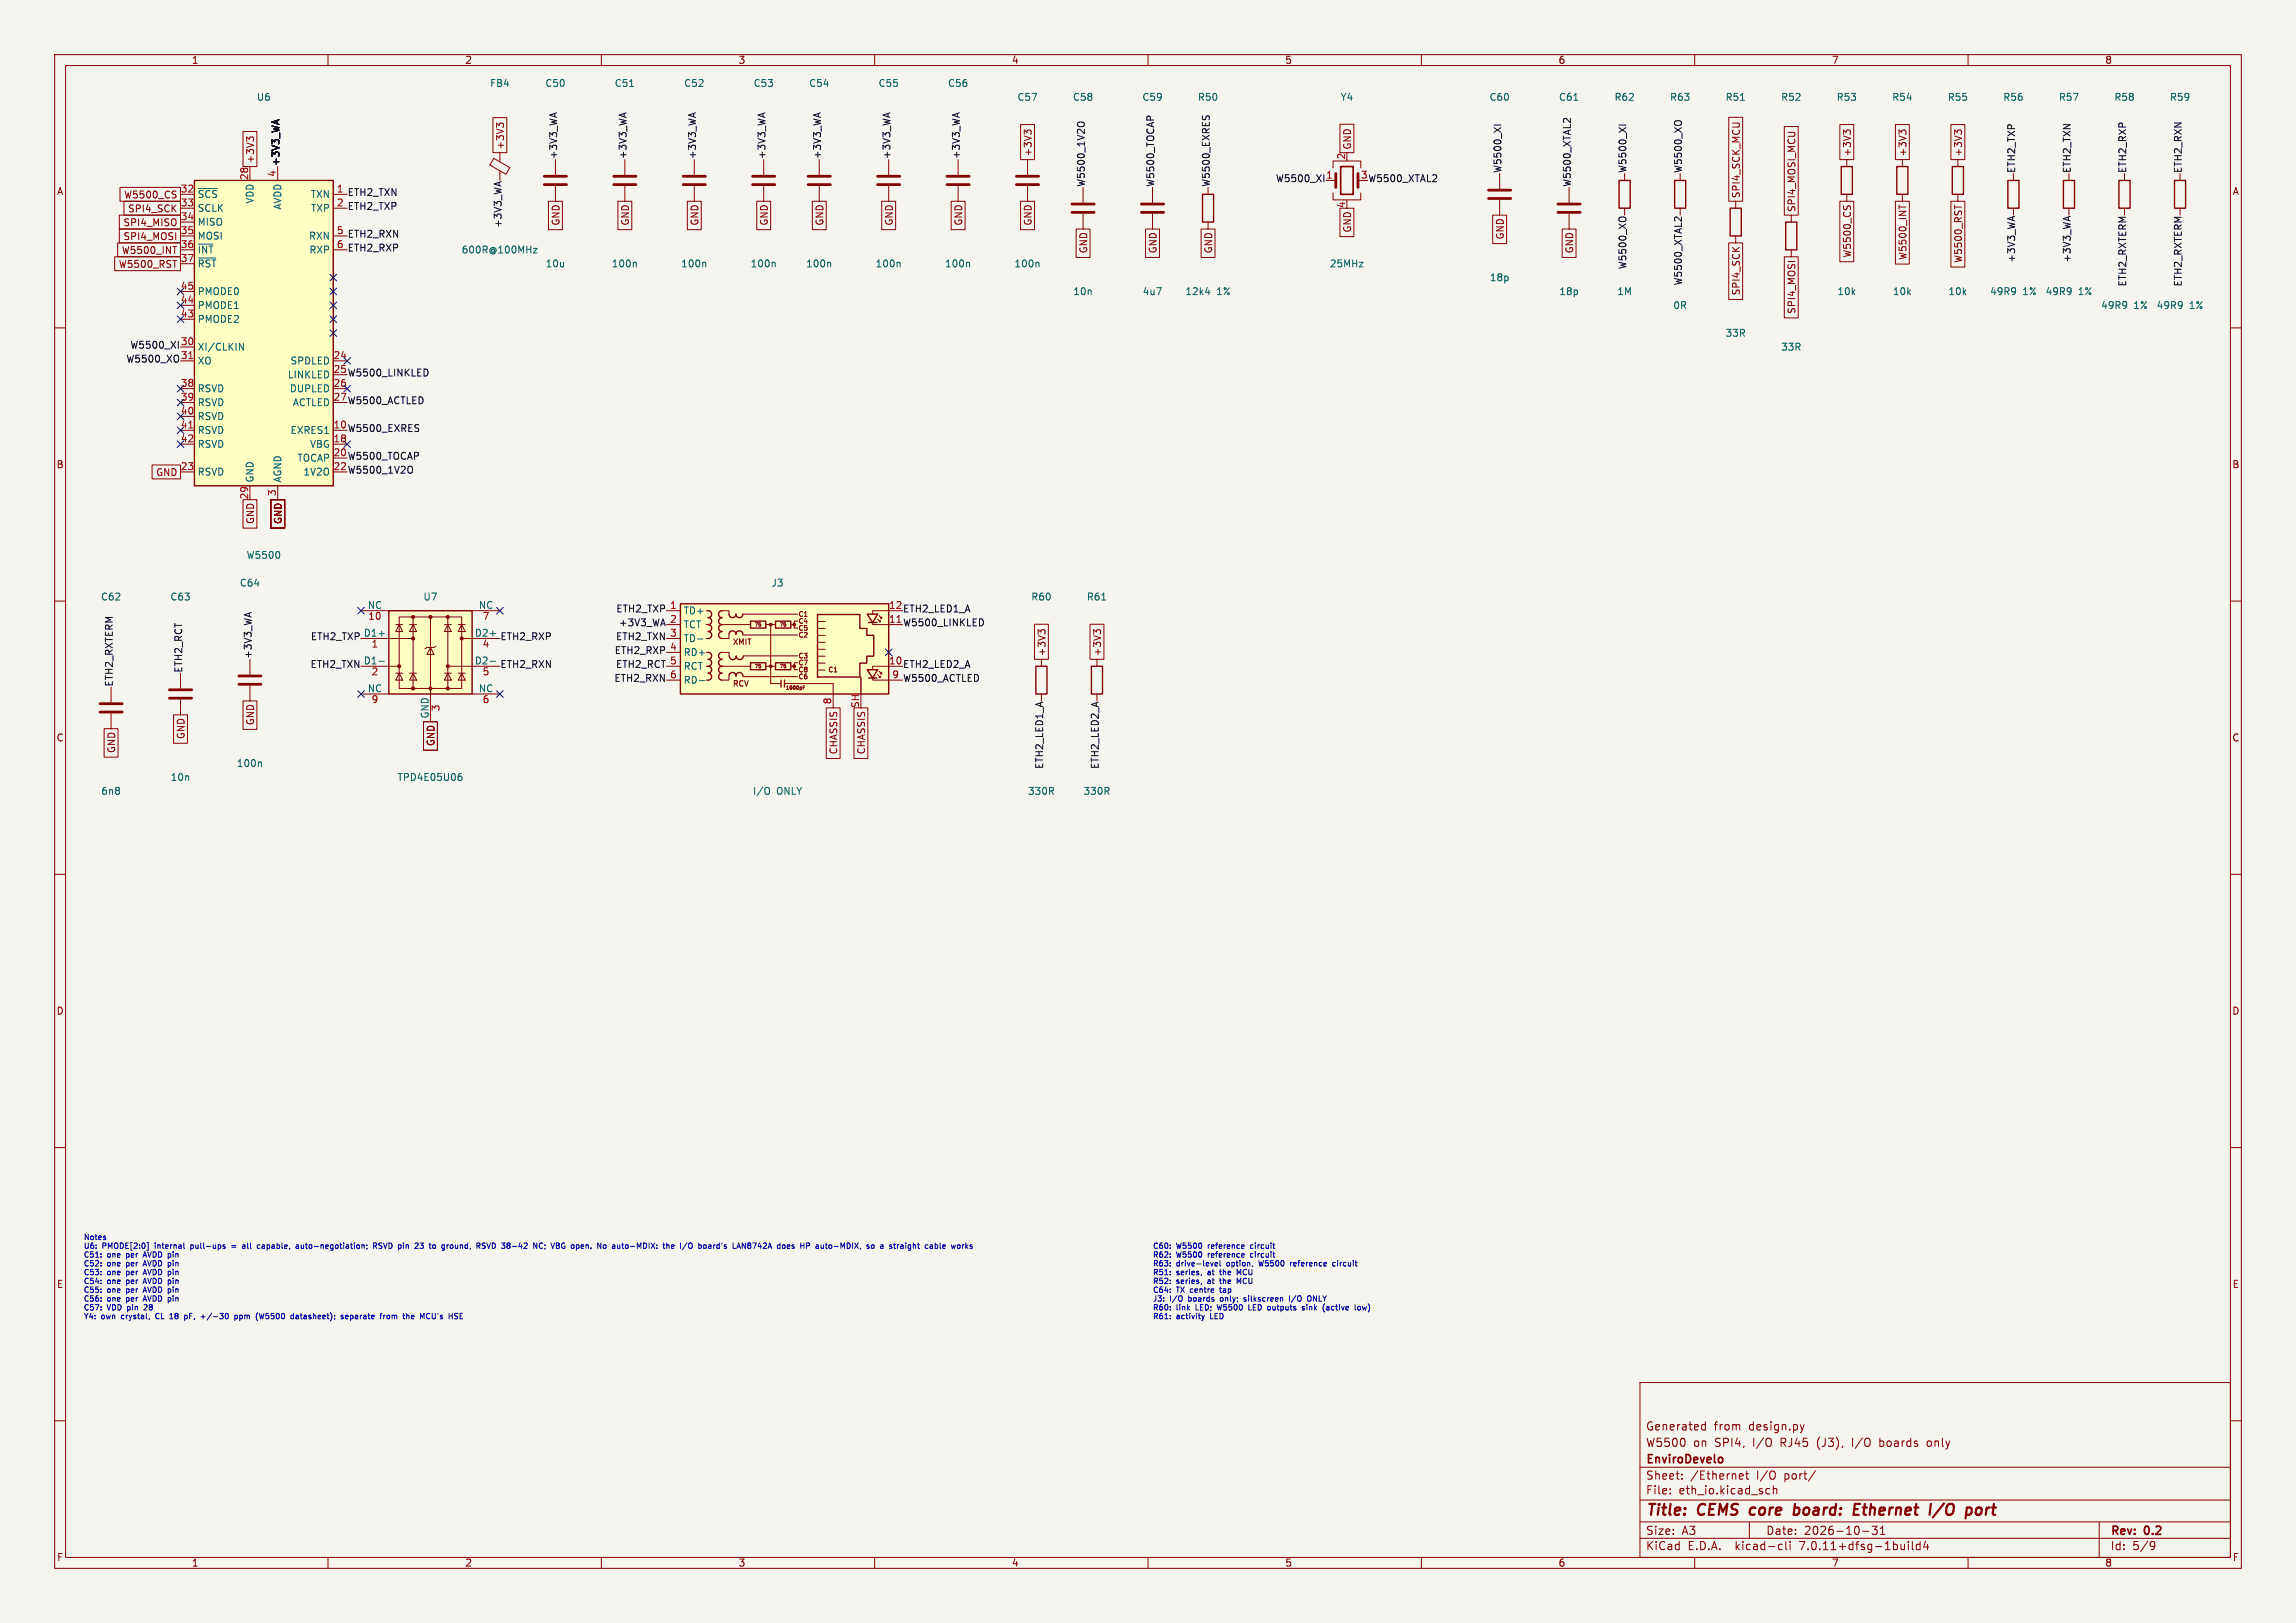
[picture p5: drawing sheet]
<svg xmlns="http://www.w3.org/2000/svg" width="420mm" height="297mm" viewBox="0 0 420 297" stroke-linecap="round" stroke-linejoin="round" font-family="sans-serif">
<defs><g id="words">
<g font-size="2.8" fill="#840000">
<text x="301" y="277.9">Title:</text>
<text x="310.6" y="277.9">CEMS</text>
<text x="321" y="277.9">core</text>
<text x="329.8" y="277.9">board:</text>
<text x="341.5" y="277.9">Ethernet</text>
<text x="356.2" y="277.9">I/O</text>
<text x="363.7" y="277.9">port</text>
</g>
<g font-size="2.1" fill="#840000">
<text x="301" y="262">Generated</text>
<text x="313.5" y="262">from</text>
<text x="319.9" y="262">design.py</text>
<text x="301" y="268.2">EnviroDevelo</text>
<text x="301" y="265">W5500</text>
<text x="309.7" y="265">on</text>
<text x="313.7" y="265">SPI4,</text>
<text x="320.8" y="265">I/O</text>
<text x="326" y="265">RJ45</text>
<text x="332.8" y="265">(J3),</text>
<text x="339.4" y="265">I/O</text>
<text x="344.5" y="265">boards</text>
<text x="353.4" y="265">only</text>
<text x="301" y="273.7">File:</text>
<text x="301" y="271">Sheet:</text>
<text x="307.1" y="273.7">eth_io.kicad_sch</text>
<text x="309.2" y="271">/Ethernet</text>
<text x="321.4" y="271">I/O</text>
<text x="326.5" y="271">port/</text>
<text x="301" y="281.1">Size:</text>
<text x="307.6" y="281.1">A3</text>
<text x="323" y="281.1">Date:</text>
<text x="330" y="281.1">2026-10-31</text>
<text x="386" y="281.3">Rev:</text>
<text x="392.4" y="281.3">0.2</text>
<text x="301" y="283.9">KiCad</text>
<text x="308.7" y="283.9">E.D.A.</text>
<text x="317.6" y="283.9">kicad-cli</text>
<text x="329.5" y="283.9">7.0.11+dfsg-1build4</text>
<text x="386" y="283.9">Id:</text>
<text x="390.1" y="283.9">5/9</text>
</g>
<g font-size="1.8" fill="#840000">
<text x="35" y="11.9">1</text>
<text x="85" y="11.9">2</text>
<text x="135" y="11.9">3</text>
<text x="185" y="11.9">4</text>
<text x="235" y="11.9">5</text>
<text x="285" y="11.9">6</text>
<text x="335" y="11.9">7</text>
<text x="385" y="11.9">8</text>
<text x="92.4" y="27.5" transform="rotate(-90 92.4 27.5)">+3V3</text>
<text x="188.9" y="28.7" transform="rotate(-90 188.9 28.7)">+3V3</text>
<text x="247.3" y="27.5" transform="rotate(-90 247.3 27.5)">GND</text>
<text x="338.8" y="28.7" transform="rotate(-90 338.8 28.7)">+3V3</text>
<text x="348.9" y="28.7" transform="rotate(-90 348.9 28.7)">+3V3</text>
<text x="359.1" y="28.7" transform="rotate(-90 359.1 28.7)">+3V3</text>
<text x="10.3" y="35.9">A</text>
<text x="46.7" y="30" transform="rotate(-90 46.7 30)">+3V3</text>
<text x="408.3" y="35.9">A</text>
<text x="22.5" y="41.6">SPI4_MISO</text>
<text x="22.6" y="36.5">W5500_CS</text>
<text x="23.3" y="39.1">SPI4_SCK</text>
<text x="102.6" y="41.4" transform="rotate(-90 102.6 41.4)">GND</text>
<text x="115.3" y="41.4" transform="rotate(-90 115.3 41.4)">GND</text>
<text x="128" y="41.4" transform="rotate(-90 128 41.4)">GND</text>
<text x="140.7" y="41.4" transform="rotate(-90 140.7 41.4)">GND</text>
<text x="150.8" y="41.4" transform="rotate(-90 150.8 41.4)">GND</text>
<text x="163.5" y="41.4" transform="rotate(-90 163.5 41.4)">GND</text>
<text x="176.2" y="41.4" transform="rotate(-90 176.2 41.4)">GND</text>
<text x="188.9" y="41.4" transform="rotate(-90 188.9 41.4)">GND</text>
<text x="318.5" y="36.4" transform="rotate(-90 318.5 36.4)">SPI4_SCK_MCU</text>
<text x="328.6" y="38.9" transform="rotate(-90 328.6 38.9)">SPI4_MOSI_MCU</text>
<text x="22.2" y="46.7">W5500_INT</text>
<text x="22.5" y="44.1">SPI4_MOSI</text>
<text x="199.1" y="46.5" transform="rotate(-90 199.1 46.5)">GND</text>
<text x="211.8" y="46.5" transform="rotate(-90 211.8 46.5)">GND</text>
<text x="221.9" y="46.5" transform="rotate(-90 221.9 46.5)">GND</text>
<text x="247.3" y="42.6" transform="rotate(-90 247.3 42.6)">GND</text>
<text x="275.3" y="43.9" transform="rotate(-90 275.3 43.9)">GND</text>
<text x="288" y="46.5" transform="rotate(-90 288 46.5)">GND</text>
<text x="338.8" y="47.2" transform="rotate(-90 338.8 47.2)">W5500_CS</text>
<text x="348.9" y="47.7" transform="rotate(-90 348.9 47.7)">W5500_INT</text>
<text x="21.6" y="49.2">W5500_RST</text>
<text x="359.1" y="48.2" transform="rotate(-90 359.1 48.2)">W5500_RST</text>
<text x="318.5" y="54.1" transform="rotate(-90 318.5 54.1)">SPI4_SCK</text>
<text x="328.6" y="57.5" transform="rotate(-90 328.6 57.5)">SPI4_MOSI</text>
<text x="10.3" y="85.9">B</text>
<text x="28.5" y="87.3">GND</text>
<text x="408.2" y="85.9">B</text>
<text x="46.7" y="96" transform="rotate(-90 46.7 96)">GND</text>
<text x="51.8" y="96" transform="rotate(-90 51.8 96)">GND</text>
<text x="191.5" y="120.2" transform="rotate(-90 191.5 120.2)">+3V3</text>
<text x="201.6" y="120.2" transform="rotate(-90 201.6 120.2)">+3V3</text>
<text x="10.3" y="135.9">C</text>
<text x="21.3" y="137.9" transform="rotate(-90 21.3 137.9)">GND</text>
<text x="34" y="135.4" transform="rotate(-90 34 135.4)">GND</text>
<text x="46.7" y="132.8" transform="rotate(-90 46.7 132.8)">GND</text>
<text x="79.7" y="136.6" transform="rotate(-90 79.7 136.6)">GND</text>
<text x="408.2" y="135.9">C</text>
<text x="153.4" y="138.1" transform="rotate(-90 153.4 138.1)">CHASSIS</text>
<text x="158.4" y="138.1" transform="rotate(-90 158.4 138.1)">CHASSIS</text>
<text x="10.3" y="185.9">D</text>
<text x="408.2" y="185.9">D</text>
<text x="10.3" y="235.9">E</text>
<text x="408.3" y="235.9">E</text>
<text x="10.3" y="285.9">F</text>
<text x="35" y="286.9">1</text>
<text x="85" y="286.9">2</text>
<text x="135" y="286.9">3</text>
<text x="185" y="286.9">4</text>
<text x="235" y="286.9">5</text>
<text x="285" y="286.9">6</text>
<text x="335" y="286.9">7</text>
<text x="385" y="286.9">8</text>
<text x="408.3" y="285.9">F</text>
</g>
<g font-size="1.8" fill="#006464">
<text x="89.6" y="16.1">FB4</text>
<text x="99.7" y="16.1">C50</text>
<text x="112.4" y="16.1">C51</text>
<text x="125.1" y="16.1">C52</text>
<text x="137.8" y="16.1">C53</text>
<text x="147.9" y="16.1">C54</text>
<text x="160.6" y="16.1">C55</text>
<text x="173.3" y="16.1">C56</text>
<text x="46.9" y="18.6">U6</text>
<text x="186" y="18.6">C57</text>
<text x="196.2" y="18.6">C58</text>
<text x="208.9" y="18.6">C59</text>
<text x="219" y="18.6">R50</text>
<text x="245.1" y="18.6">Y4</text>
<text x="272.4" y="18.6">C60</text>
<text x="285.1" y="18.6">C61</text>
<text x="295.2" y="18.6">R62</text>
<text x="305.4" y="18.6">R63</text>
<text x="315.6" y="18.6">R51</text>
<text x="325.7" y="18.6">R52</text>
<text x="335.9" y="18.6">R53</text>
<text x="346" y="18.6">R54</text>
<text x="356.2" y="18.6">R55</text>
<text x="366.4" y="18.6">R56</text>
<text x="376.5" y="18.6">R57</text>
<text x="386.7" y="18.6">R58</text>
<text x="396.8" y="18.6">R59</text>
<text x="36.1" y="36.4">~{SCS}</text>
<text x="36.1" y="39">SCLK</text>
<text x="36.1" y="41.5">MISO</text>
<text x="46.6" y="37.4" transform="rotate(-90 46.6 37.4)">VDD</text>
<text x="51.7" y="38.4" transform="rotate(-90 51.7 38.4)">AVDD</text>
<text x="56.7" y="36.4">TXN</text>
<text x="56.8" y="39">TXP</text>
<text x="36.1" y="44">MOSI</text>
<text x="36.1" y="46.6">~{INT}</text>
<text x="56.4" y="44">RXN</text>
<text x="56.5" y="46.6">RXP</text>
<text x="84.4" y="46.6">600R@100MHz</text>
<text x="36.1" y="49.1">~{RST}</text>
<text x="99.7" y="49.1">10u</text>
<text x="111.8" y="49.1">100n</text>
<text x="124.5" y="49.1">100n</text>
<text x="137.2" y="49.1">100n</text>
<text x="147.4" y="49.1">100n</text>
<text x="160.1" y="49.1">100n</text>
<text x="172.8" y="49.1">100n</text>
<text x="185.5" y="49.1">100n</text>
<text x="243.2" y="49.1">25MHz</text>
<text x="272.4" y="51.7">18p</text>
<text x="36.1" y="59.3">PMODE2</text>
<text x="36.1" y="56.7">PMODE1</text>
<text x="36.1" y="54.2">PMODE0</text>
<text x="196.2" y="54.2">10n</text>
<text x="208.9" y="54.2">4u7</text>
<text x="216.7" y="54.2">12k4</text>
<text x="222.6" y="54.2">1%</text>
<text x="285.1" y="54.2">18p</text>
<text x="295.7" y="54.2">1M</text>
<text x="306" y="56.7">0R</text>
<text x="336" y="54.2">10k</text>
<text x="346.2" y="54.2">10k</text>
<text x="356.3" y="54.2">10k</text>
<text x="363.9" y="54.2">49R9</text>
<text x="370" y="54.2">1%</text>
<text x="374.1" y="54.2">49R9</text>
<text x="380.2" y="54.2">1%</text>
<text x="384.3" y="56.7">49R9</text>
<text x="390.3" y="56.7">1%</text>
<text x="394.4" y="56.7">49R9</text>
<text x="400.5" y="56.7">1%</text>
<text x="36.1" y="64.4">XI/CLKIN</text>
<text x="315.6" y="61.8">33R</text>
<text x="325.7" y="64.4">33R</text>
<text x="36.1" y="66.9">XO</text>
<text x="36.1" y="72">RSVD</text>
<text x="52.6" y="69.4">LINKLED</text>
<text x="52.9" y="72">DUPLED</text>
<text x="53.1" y="66.9">SPDLED</text>
<text x="36.1" y="74.5">RSVD</text>
<text x="36.1" y="77.1">RSVD</text>
<text x="53.5" y="74.5">ACTLED</text>
<text x="36.1" y="79.6">RSVD</text>
<text x="36.1" y="82.1">RSVD</text>
<text x="53.1" y="79.6">EXRES1</text>
<text x="56.6" y="82.1">VBG</text>
<text x="36.1" y="87.2">RSVD</text>
<text x="46.6" y="88.4" transform="rotate(-90 46.6 88.4)">GND</text>
<text x="51.7" y="88.4" transform="rotate(-90 51.7 88.4)">AGND</text>
<text x="54.3" y="84.7">TOCAP</text>
<text x="55.4" y="87.2">1V2O</text>
<text x="43.8" y="107.5">C64</text>
<text x="45" y="102.5">W5500</text>
<text x="141" y="107.5">J3</text>
<text x="18.4" y="110.1">C62</text>
<text x="31.1" y="110.1">C63</text>
<text x="67.2" y="111.5">NC</text>
<text x="77.4" y="110.1">U7</text>
<text x="87.5" y="111.5">NC</text>
<text x="125" y="112.6">TD+</text>
<text x="188.6" y="110.1">R60</text>
<text x="198.7" y="110.1">R61</text>
<text x="66.5" y="116.6">D1+</text>
<text x="86.8" y="116.6">D2+</text>
<text x="125" y="115.2">TCT</text>
<text x="125" y="117.7">TD-</text>
<text x="66.5" y="121.7">D1-</text>
<text x="86.8" y="121.7">D2-</text>
<text x="125" y="120.2">RD+</text>
<text x="125" y="122.8">RCT</text>
<text x="125" y="125.3">RD-</text>
<text x="67.2" y="126.7">NC</text>
<text x="78.5" y="131.6" transform="rotate(-90 78.5 131.6)">GND</text>
<text x="87.5" y="126.7">NC</text>
<text x="31.1" y="143.1">10n</text>
<text x="43.2" y="140.6">100n</text>
<text x="72.6" y="143.1">TPD4E05U06</text>
<text x="18.4" y="145.6">6n8</text>
<text x="137.6" y="145.6">I/O</text>
<text x="142.1" y="145.6">ONLY</text>
<text x="187.9" y="145.6">330R</text>
<text x="198.1" y="145.6">330R</text>
</g>
<g font-size="1.8" fill="#0f0f0f">
<text x="102.1" y="29.2" transform="rotate(-90 102.1 29.2)">+3V3_WA</text>
<text x="114.8" y="29.2" transform="rotate(-90 114.8 29.2)">+3V3_WA</text>
<text x="127.5" y="29.2" transform="rotate(-90 127.5 29.2)">+3V3_WA</text>
<text x="140.2" y="29.2" transform="rotate(-90 140.2 29.2)">+3V3_WA</text>
<text x="150.4" y="29.2" transform="rotate(-90 150.4 29.2)">+3V3_WA</text>
<text x="163.1" y="29.2" transform="rotate(-90 163.1 29.2)">+3V3_WA</text>
<text x="175.8" y="29.2" transform="rotate(-90 175.8 29.2)">+3V3_WA</text>
<text x="51.3" y="30.5" transform="rotate(-90 51.3 30.5)">+3V3_WA</text>
<text x="198.6" y="34.3" transform="rotate(-90 198.6 34.3)">W5500_1V2O</text>
<text x="211.3" y="34.3" transform="rotate(-90 211.3 34.3)">W5500_TOCAP</text>
<text x="221.5" y="34.3" transform="rotate(-90 221.5 34.3)">W5500_EXRES</text>
<text x="233.3" y="33.5">W5500_XI</text>
<text x="242.5" y="32.8">1</text>
<text x="250.2" y="33.5">W5500_XTAL2</text>
<text x="274.8" y="31.8" transform="rotate(-90 274.8 31.8)">W5500_XI</text>
<text x="287.5" y="34.3" transform="rotate(-90 287.5 34.3)">W5500_XTAL2</text>
<text x="297.7" y="31.8" transform="rotate(-90 297.7 31.8)">W5500_XI</text>
<text x="307.9" y="31.8" transform="rotate(-90 307.9 31.8)">W5500_XO</text>
<text x="368.8" y="31.8" transform="rotate(-90 368.8 31.8)">ETH2_TXP</text>
<text x="379" y="31.8" transform="rotate(-90 379 31.8)">ETH2_TXN</text>
<text x="389.1" y="31.8" transform="rotate(-90 389.1 31.8)">ETH2_RXP</text>
<text x="399.3" y="31.8" transform="rotate(-90 399.3 31.8)">ETH2_RXN</text>
<text x="63.5" y="38.6">ETH2_TXP</text>
<text x="63.5" y="36.1">ETH2_TXN</text>
<text x="92" y="41.8" transform="rotate(-90 92 41.8)">+3V3_WA</text>
<text x="63.5" y="43.7">ETH2_RXN</text>
<text x="63.5" y="46.2">ETH2_RXP</text>
<text x="297.7" y="49.4" transform="rotate(-90 297.7 49.4)">W5500_XO</text>
<text x="307.9" y="52.3" transform="rotate(-90 307.9 52.3)">W5500_XTAL2</text>
<text x="368.8" y="48.2" transform="rotate(-90 368.8 48.2)">+3V3_WA</text>
<text x="379" y="48.2" transform="rotate(-90 379 48.2)">+3V3_WA</text>
<text x="389.1" y="52.5" transform="rotate(-90 389.1 52.5)">ETH2_RXTERM</text>
<text x="399.3" y="52.5" transform="rotate(-90 399.3 52.5)">ETH2_RXTERM</text>
<text x="23.7" y="64">W5500_XI</text>
<text x="33" y="63.2">30</text>
<text x="33" y="65.8">31</text>
<text x="23" y="66.6">W5500_XO</text>
<text x="63.5" y="69.1">W5500_LINKLED</text>
<text x="63.5" y="74.2">W5500_ACTLED</text>
<text x="63.5" y="79.3">W5500_EXRES</text>
<text x="63.5" y="86.9">W5500_1V2O</text>
<text x="63.5" y="84.3">W5500_TOCAP</text>
<text x="112.6" y="112.3">ETH2_TXP</text>
<text x="165.1" y="112.3">ETH2_LED1_A</text>
<text x="56.8" y="117.4">ETH2_TXP</text>
<text x="91.4" y="117.4">ETH2_RXP</text>
<text x="112.3" y="119.9">ETH2_RXP</text>
<text x="112.6" y="117.4">ETH2_TXN</text>
<text x="113.1" y="114.8">+3V3_WA</text>
<text x="165.1" y="114.8">W5500_LINKLED</text>
<text x="20.8" y="125.7" transform="rotate(-90 20.8 125.7)">ETH2_RXTERM</text>
<text x="33.5" y="123.2" transform="rotate(-90 33.5 123.2)">ETH2_RCT</text>
<text x="46.2" y="120.7" transform="rotate(-90 46.2 120.7)">+3V3_WA</text>
<text x="56.7" y="122.4">ETH2_TXN</text>
<text x="91.4" y="122.4">ETH2_RXN</text>
<text x="112.3" y="125">ETH2_RXN</text>
<text x="112.6" y="122.4">ETH2_RCT</text>
<text x="165.1" y="125">W5500_ACTLED</text>
<text x="165.1" y="122.4">ETH2_LED2_A</text>
<text x="191" y="140.8" transform="rotate(-90 191 140.8)">ETH2_LED1_A</text>
<text x="201.2" y="140.8" transform="rotate(-90 201.2 140.8)">ETH2_LED2_A</text>
</g>
<g font-size="1.8" fill="#a90000">
<text x="246.1" y="29.3" transform="rotate(-90 246.1 29.3)">2</text>
<text x="33" y="35.3">32</text>
<text x="45.5" y="33.1" transform="rotate(-90 45.5 33.1)">28</text>
<text x="50.5" y="32.5" transform="rotate(-90 50.5 32.5)">4</text>
<text x="61.5" y="35.3">1</text>
<text x="248.8" y="32.8">3</text>
<text x="33" y="37.8">33</text>
<text x="33" y="40.4">34</text>
<text x="61.5" y="37.8">2</text>
<text x="246.1" y="38.2" transform="rotate(-90 246.1 38.2)">4</text>
<text x="33" y="42.9">35</text>
<text x="33" y="45.5">36</text>
<text x="61.5" y="42.9">5</text>
<text x="61.5" y="45.5">6</text>
<text x="33" y="48">37</text>
<text x="33" y="53.1">45</text>
<text x="33" y="58.2">43</text>
<text x="33" y="55.6">44</text>
<text x="60.9" y="65.8">24</text>
<text x="33" y="70.9">38</text>
<text x="60.9" y="68.3">25</text>
<text x="60.9" y="70.9">26</text>
<text x="33" y="73.4">39</text>
<text x="33" y="75.9">40</text>
<text x="60.9" y="73.4">27</text>
<text x="33" y="78.5">41</text>
<text x="33" y="81">42</text>
<text x="60.9" y="78.5">10</text>
<text x="60.9" y="81">18</text>
<text x="60.9" y="83.6">20</text>
<text x="33" y="86.1">23</text>
<text x="60.9" y="86.1">22</text>
<text x="45.5" y="91.5" transform="rotate(-90 45.5 91.5)">29</text>
<text x="50.5" y="90.9" transform="rotate(-90 50.5 90.9)">3</text>
<text x="67.3" y="113.7">10</text>
<text x="88.2" y="113.7">7</text>
<text x="122.5" y="111.5">1</text>
<text x="162.5" y="111.5">12</text>
<text x="67.9" y="118.8">1</text>
<text x="88.2" y="118.8">4</text>
<text x="122.5" y="114">2</text>
<text x="122.5" y="116.6">3</text>
<text x="122.5" y="119.1">4</text>
<text x="162.5" y="114">11</text>
<text x="67.9" y="123.9">2</text>
<text x="88.2" y="123.9">5</text>
<text x="122.5" y="121.7">5</text>
<text x="122.5" y="124.2">6</text>
<text x="162.5" y="121.7">10</text>
<text x="163.1" y="124.2">9</text>
<text x="67.9" y="129">9</text>
<text x="80.7" y="130.2" transform="rotate(-90 80.7 130.2)">3</text>
<text x="88.2" y="129">6</text>
<text x="152.1" y="129" transform="rotate(-90 152.1 129)">8</text>
<text x="157.2" y="129.6" transform="rotate(-90 157.2 129.6)">SH</text>
</g>
<g font-size="1.4" fill="#840000">
<text x="134" y="118.2">XMIT</text>
<text x="134" y="125.8">RCV</text>
</g>
<g font-size="1.4" fill="#0000c2">
<text x="15.2" y="227.3">Notes</text>
<text x="15.2" y="228.9">U6:</text>
<text x="15.2" y="230.5">C51:</text>
<text x="15.2" y="232.1">C52:</text>
<text x="15.2" y="233.7">C53:</text>
<text x="18.7" y="228.9">PMODE[2:0]</text>
<text x="19.6" y="230.5">one</text>
<text x="19.6" y="232.1">one</text>
<text x="19.6" y="233.7">one</text>
<text x="23.3" y="230.5">per</text>
<text x="23.3" y="232.1">per</text>
<text x="23.3" y="233.7">per</text>
<text x="26.7" y="230.5">AVDD pin</text>
<text x="26.7" y="232.1">AVDD pin</text>
<text x="26.7" y="233.7">AVDD pin</text>
<text x="28.6" y="228.9">internal</text>
<text x="35.3" y="228.9">pull-ups</text>
<text x="45.3" y="228.9">all</text>
<text x="48.3" y="228.9">capable,</text>
<text x="55.7" y="228.9">auto-negotiation;</text>
<text x="70.1" y="228.9">RSVD pin</text>
<text x="78.2" y="228.9">23</text>
<text x="81.1" y="228.9">to</text>
<text x="83.6" y="228.9">ground,</text>
<text x="90.3" y="228.9">RSVD 38-42</text>
<text x="101.1" y="228.9">NC;</text>
<text x="104.7" y="228.9">VBG open.</text>
<text x="113.6" y="228.9">No</text>
<text x="116.6" y="228.9">auto-MDIX:</text>
<text x="126.2" y="228.9">the</text>
<text x="129.5" y="228.9">I/O</text>
<text x="133.1" y="228.9">board's</text>
<text x="139.7" y="228.9">LAN8742A</text>
<text x="148.1" y="228.9">does</text>
<text x="152.6" y="228.9">HP</text>
<text x="155.6" y="228.9">auto-MDIX,</text>
<text x="165.2" y="228.9">so</text>
<text x="168" y="228.9">a</text>
<text x="169.9" y="228.9">straight</text>
<text x="176.7" y="228.9">cable</text>
<text x="210.8" y="228.9">C60:</text>
<text x="210.8" y="230.5">R62:</text>
<text x="210.8" y="232.1">R63:</text>
<text x="210.8" y="233.7">R51:</text>
<text x="215.2" y="228.9">W5500</text>
<text x="215.2" y="230.5">W5500</text>
<text x="215.2" y="232.1">drive-level</text>
<text x="215.2" y="233.7">series,</text>
<text x="221.1" y="233.7">at</text>
<text x="221.2" y="228.9">reference</text>
<text x="221.2" y="230.5">reference</text>
<text x="223.6" y="233.7">the</text>
<text x="224.6" y="232.1">option,</text>
<text x="227" y="233.7">MCU</text>
<text x="229.2" y="228.9">circuit</text>
<text x="229.2" y="230.5">circuit</text>
<text x="230.8" y="232.1">W5500</text>
<text x="236.8" y="232.1">reference</text>
<text x="244.8" y="232.1">circuit</text>
<text x="15.2" y="235.3">C54:</text>
<text x="15.2" y="236.9">C55:</text>
<text x="15.2" y="238.5">C56:</text>
<text x="19.6" y="235.3">one</text>
<text x="19.6" y="236.9">one</text>
<text x="19.6" y="238.5">one</text>
<text x="23.3" y="235.3">per</text>
<text x="23.3" y="236.9">per</text>
<text x="23.3" y="238.5">per</text>
<text x="26.7" y="235.3">AVDD pin</text>
<text x="26.7" y="236.9">AVDD pin</text>
<text x="26.7" y="238.5">AVDD pin</text>
<text x="210.8" y="235.3">R52:</text>
<text x="210.8" y="236.9">C64:</text>
<text x="210.8" y="238.5">J3:</text>
<text x="214" y="238.5">I/O</text>
<text x="215.2" y="235.3">series,</text>
<text x="215.2" y="236.9">TX centre</text>
<text x="217.6" y="238.5">boards</text>
<text x="221.1" y="235.3">at</text>
<text x="223.6" y="235.3">the</text>
<text x="223.6" y="236.9">tap</text>
<text x="223.7" y="238.5">only;</text>
<text x="227" y="235.3">MCU</text>
<text x="228.3" y="238.5">silkscreen</text>
<text x="236.8" y="238.5">I/O</text>
<text x="240.4" y="238.5">ONLY</text>
<text x="15.2" y="240.1">C57:</text>
<text x="15.2" y="241.8">Y4:</text>
<text x="18.5" y="241.8">own</text>
<text x="19.6" y="240.1">VDD pin</text>
<text x="22.4" y="241.8">crystal,</text>
<text x="26.8" y="240.1">28</text>
<text x="29" y="241.8">CL</text>
<text x="31.8" y="241.8">18</text>
<text x="34.7" y="241.8">pF,</text>
<text x="38" y="241.8">+/-30</text>
<text x="44.4" y="241.8">ppm</text>
<text x="48.6" y="241.8">(W5500</text>
<text x="55.2" y="241.8">datasheet);</text>
<text x="64.7" y="241.8">separate</text>
<text x="72.1" y="241.8">from</text>
<text x="76.6" y="241.8">the</text>
<text x="79.9" y="241.8">MCU's</text>
<text x="210.8" y="240.1">R60:</text>
<text x="210.8" y="241.8">R61:</text>
<text x="215.2" y="240.1">link</text>
<text x="215.2" y="241.8">activity</text>
<text x="219" y="240.1">LED;</text>
<text x="221.6" y="241.8">LED</text>
<text x="223.2" y="240.1">W5500</text>
<text x="229.1" y="240.1">LED</text>
<text x="232.9" y="240.1">outputs</text>
<text x="239.5" y="240.1">sink</text>
<text x="243.5" y="240.1">(active</text>
<text x="249.6" y="240.1">low)</text>
</g>
<g font-size="1.2" fill="#840000">
<text x="146" y="113">C1</text>
<text x="146" y="116.8">C2</text>
<text x="146" y="114.3">C4</text>
<text x="146" y="115.5">C5</text>
<text x="146" y="120.6">C3</text>
<text x="146" y="124.4">C6</text>
<text x="146" y="121.9">C7</text>
<text x="146" y="123.2">C8</text>
<text x="151.5" y="123.2">C1</text>
</g>
<g font-size=".9" fill="#840000">
<text x="138" y="114.7">75</text>
<text x="142.6" y="114.7">75</text>
<text x="138" y="122.4">75</text>
<text x="142.6" y="122.4">75</text>
<text x="143.7" y="126.3">1000pF</text>
</g>
</g></defs>
<path d="M0 0h420v297h-420z" fill="#f5f4ef" stroke="#f5f4ef" stroke-width=".18"/>
<g fill="none" stroke="#840000" stroke-width=".18">
<path d="M10 10h400v277h-400zM12 12h396v273h-396zM60 10v2M110 10v2M160 10v2M210 10v2M260 10v2M310 10v2M360 10v2M21.8 39.4h11.2v2.5h-11.2zM21.9 34.3h11.1v2.5h-11.1zM22.7 36.8h10.3v2.6h-10.3z"/>
<path d="M32 35h.2M32.1 35.7v.4M33 35.6h2.6M33 38.1h2.6M44.4 24.1h2.6v6.4h-2.6zM45.6 25.5l-.5-.4v.8M45.6 25.3l.2-.2h.3l.3 .2M45.7 30.5v2.5M50.8 30.5v2.5M61 35.6h2.5M61 38.1h2.5M90.2 21.5h2.5v6.4h-2.5z"/>
<path d="M90.3 29l3 1.7-.7 1.2-3-1.7zM91.3 22.9l-.5-.4v.8M91.3 22.8l.3-.3h.3l.2 .3M91.4 27.9v1.7M91.4 31.3v1.7M100.3 36.8h2.6v5.2h-2.6zM101.6 29.2v2.8M101.6 34v2.8M113 36.8h2.6v5.2h-2.6zM114.3 29.2v2.8M114.3 34v2.8M125.7 36.8h2.6v5.2h-2.6z"/>
<path d="M127 29.2v2.8M127 34v2.8M138.4 36.8h2.6v5.2h-2.6zM139.7 29.2v2.8M139.7 34v2.8M148.6 36.8h2.5v5.2h-2.5zM149.9 29.2v2.8M149.9 34v2.8M161.3 36.8h2.5v5.2h-2.5zM162.6 29.2v2.8M162.6 34v2.8M174 36.8h2.5v5.2h-2.5z"/>
<path d="M175.3 29.2v2.8M175.3 34v2.8M186.7 22.8h2.5v6.4h-2.5zM186.7 36.8h2.5v5.2h-2.5zM187.8 24l.3-.2h.3l.2 .2M187.8 24.2l-.4-.4v.8M188 29.2v2.8M188 34v2.8M198.1 34.3v2.8M198.1 39.1v2.8M210.8 34.3v2.8M210.8 39.1v2.8"/>
<path d="M221 34.3v1.3M242.6 33h1.7M243.8 35.3v1.3h5.1v-1.3M243.8 30.7v-1.2h5.1v1.2M245.1 38.1h2.6v5.2h-2.6zM245.1 22.7h2.6v5.2h-2.6zM246.4 36.6v.2M273 39.4h2.6v5.2h-2.6zM274.3 31.8v2.7M274.3 36.6v2.8M287 34.3v2.8M287 39.1v2.8"/>
<path d="M297.2 31.8v1.2M297.2 38.1v1.3M307.3 31.8v1.2M307.3 38.1v1.3M316.2 21.5h2.6v15.3h-2.6zM317.5 36.8v1.3M326.4 23.2h2.5v16.2h-2.5zM327.7 39.4v1.2M336.5 36.8h2.6v11.1h-2.6zM336.5 22.8h2.6v6.4h-2.6zM337.3 37.6l-.1 .2M337.7 24l.2-.2h.3l.3 .2"/>
<path d="M337.7 24.2l-.5-.4v.8M337.8 29.2v1.3M337.8 35.6v1.2M338 37.7h.4M346.7 36.8h2.5v11.5h-2.5zM346.7 22.8h2.5v6.4h-2.5zM347.4 37.5v.8M347.9 24.2l-.5-.4v.8M347.9 24l.2-.2h.3l.3 .2M348 29.2v1.3M348 35.6v1.2M356.9 22.8h2.5v6.4h-2.5z"/>
<path d="M356.9 36.8h2.5v12.1h-2.5zM358 24l.3-.2h.3l.2 .2M358 24.2l-.5-.4v.8M358.1 29.2v1.3M358.1 35.6v1.2M368.3 31.8v1.2M368.3 38.1v1.3M378.5 31.8v1.2M378.5 38.1v1.3M388.6 31.8v1.2M388.6 38.1v1.3M398.8 31.8v1.2"/>
<path d="M398.8 38.1v1.3M10 60h2M21 47h12v2.5h-12zM21.5 44.4h11.5v2.6h-11.5zM21.8 41.9h11.2v2.6h-11.2zM31.6 45.1h.7M33 40.6h2.6M33 43.2h2.6M33 45.7h2.6M33 48.3h2.6M33 58.4h2.6M33 55.9h2.6"/>
<path d="M33 53.3h2.6M61 43.2h2.5M61 45.7h2.5M196.8 41.9h2.6v5.2h-2.6zM209.5 41.9h2.6v5.2h-2.6zM219.7 41.9h2.6v5.2h-2.6zM221 40.6v1.3M285.7 41.9h2.6v5.2h-2.6zM316.2 44.5h2.6v10.3h-2.6zM317.5 43.2v1.3M326.4 47h2.5v11.2h-2.5zM327.7 45.7v1.3"/>
<path d="M408 60h2M33 78.7h2.6M33 66h2.6M33 71.1h2.6M33 73.7h2.6M33 63.5h2.6M33 76.2h2.6M61 78.7h2.5M61 66h2.5M61 68.6h2.5M61 71.1h2.5M61 73.7h2.5"/>
<path d="M27.8 85.1h5.2v2.5h-5.2zM33 81.3h2.6M33 86.4h2.6M44.4 91.4h2.6v5.2h-2.6zM45.7 88.9v2.5M49.5 91.4h2.6v5.2h-2.6zM50.8 88.9v2.5M61 81.3h2.5M61 83.8h2.5M61 86.4h2.5M10 110h2M66 116.8h9.6"/>
<path d="M66 111.8h5.1M72.4 114.3h1.3M73 112.9h11.5v13.1h-11.5zM73 114.3l.7 1.3h-1.3zM74.9 114.3h1.3M75.6 114.3l.6 1.3h-1.3zM75.6 112.9v13.1M78.7 118.5l.7 1.3h-1.3zM78.7 112.9v19.2M79.8 118.2l-.4 .3h-1.3l-.4 .2M81.3 114.3h1.2M81.9 114.3l.6 1.3h-1.2z"/>
<path d="M81.9 112.9v13.1M83.8 114.3h1.3M84.5 114.3l.6 1.3h-1.3zM84.5 116.8h6.9M86.4 111.8h5M121.9 116.8h2.6M121.9 114.3h2.6M121.9 111.8h2.6M121.9 119.4h2.6M129.2 116.8h.3M129.2 114.3h.3M129.2 111.8h.3"/>
<path d="M129.2 119.4h.3M132.1 119.4h1.2v.6M132.1 111.8h1.2v.6M132.1 114.3h5.2M133.3 116.2v.6h-1.2M135.9 116.2h10M135.9 112.4h10M140.1 114.3h1.8M141 114.3v10.8h1.9M144.8 114.3h.5M145.9 113.7h-.6v1.2h.6M149.7 118.8h1.2"/>
<path d="M149.7 117.5h1.2M149.7 116.3h1.2M149.7 115h1.2M149.7 113.7h1.2M159.6 113.8v.5h5.5M160.5 113.3l.5 .5h-.2M160.8 112.6l.5 .6h-.3M161 113.5v.3M161.3 112.9v.3M165.1 111.8h-5.5v.6M189.2 114.2h2.6v6.5h-2.6zM190.4 115.7l-.5-.5v.8"/>
<path d="M190.4 115.5l.2-.3h.3l.3 .3M199.4 114.2h2.5v6.5h-2.5zM200.5 115.5l.3-.3h.3l.2 .3M200.5 115.7l-.4-.5v.8M408 110h2M19 133.4h2.6v5.2h-2.6zM20.3 125.7v2.8M20.3 130.6v2.8M31.7 130.8h2.6v5.2h-2.6zM33 123.2v2.8M33 128v2.8M44.4 128.3h2.6v5.2h-2.6z"/>
<path d="M45.7 120.7v2.7M45.7 125.5v2.8M66 121.9h7M66 127h5.1M72.4 123.2h1.3M73 123.2l.7 1.3h-1.3zM74.9 123.2h1.3M75.6 123.2l.6 1.3h-1.3zM77.5 132.1h2.5v5.2h-2.5zM81.3 123.2h1.2M81.9 123.2l.6 1.3h-1.2zM81.9 121.9h9.5"/>
<path d="M83.8 123.2h1.3M84.5 123.2l.6 1.3h-1.3zM86.4 127h5M121.9 121.9h2.6M121.9 124.5h2.6M129.2 121.9h.3M129.2 124.5h.3M132.1 121.9h5.1M133.3 123.8v.7h-1.2M135.9 123.8h10M136 120h9.9M140.1 121.9h1.8"/>
<path d="M143.5 125.1h8.9v4.4M144.8 121.9h.5M145.9 121.3h-.6v1.3h.6M146.9 125.8h.2M146.9 125.5h.3M149.7 121.3h1.2M149.7 120.1h1.2M149.7 122.6h1.2M151.1 129.5h2.6v9.3h-2.6zM156.2 129.5h2.6v9.3h-2.6zM159.6 124v.5h5.5M160.5 123.4l.5 .6h-.2"/>
<path d="M160.8 122.8l.5 .5h-.3M161 123.7v.3M161.3 123.1v.2M165.1 121.9h-5.5v.7M190.5 120.7v1.2M190.5 127v1.3M200.7 120.7v1.2M200.7 127v1.3M10 160h2M408 160h2M10 210h2M408 210h2"/>
<path d="M10 260h2M300 253h108v32h-108zM408 260h2M300 278.5h108M300 274.5h108M300 268.5h108M305.5 273.2v.2M305.5 272.5v.1M307.7 270.5v.2M307.7 269.8v.1M311.4 261.6h.5M311.4 260.8h.5"/>
<path d="M311.9 260.2v1.5M318.4 269.7l.4 .1 .1 .2-.7 .2M318.8 270.6l-.4 .1M319.3 269.7h.6M319.5 269.2v1.3l.4 .2M320 278.5v3M323.2 273.3h.5M323.2 272.5h.5M324.4 272.5l.2-.1 .3 .1 .1 .9M324.4 271.9v1.5M329.3 260.7l.4 1M329.7 261.7l-.2 .3"/>
<path d="M330 260.7l-.3 1M332.1 269.1l-1.3 1.9M342.4 279.3h1l-.5 .6 .4 .1v.6l-.2 .2h-.4l-.3-.2M343.9 263.2v1.5M343.9 264.6l.1 .1M343.9 279.7l.5-.4v1.5M344 263.7l-.1 .1M352.8 263.7l-.3 .3v.4l.3 .3M384 278.5v6.5M60 285v2M110 285v2M160 285v2"/>
<path d="M210 285v2M260 285v2M300 281.5h108M310 285v2M325.6 282.6l.4 .1M326 283.5l-.4 .1M326.7 282.1v1.3l.2 .2M327.4 282.1v.1M327.4 282.6v1M340.7 280.2h1.2M343.9 280.8h.9M349.1 282.1v.1"/>
<path d="M349.1 282.6v1M349.8 282.1v1.3l.2 .2M351.2 282.7l-.4-.1-.3 .3v.4l.2 .2h.5M351.2 282.1v1.5M352.2 282l-.3 1.1h.9M352.6 282.6v1M360 285v2M393.6 282.1l.5 .1a.99 .99 0 0 1-.4 1.4h-.3M394.2 282.7l-.3 .3h-.3"/>
</g>
<path d="M320.2 276.1l-.1 .7 .3 .4M328.3 276l.2-.1 .5 .1M328.3 275.2l-.2 2M329 277a.66 .66 0 0 1-.9 .1M339 277.2h1M339.2 276.2h.6M339.3 275.2h1M340.7 275.9h.8M355.6 275.1l-2 2.6M361.6 276.1a.52 .52 0 0 1 .5-.2 .52 .52 0 0 1 .4 .4l-.1 .5a.55 .55 0 0 1-.5 .4 .55 .55 0 0 1-.5-.4z" fill="none" stroke="#840000" stroke-width=".4"/>
<path d="M245.2 30.5h2.3v5.1h-2.3zM315 266.8l.1 .2v.4l-.1 .2" fill="none" stroke="#840000" stroke-width=".3"/>
<g fill="none" stroke="#840000" stroke-width=".25">
<path d="M35.6 33h25.4v55.9h-25.4zM220 35.6h2v5h-2zM296.2 33h2v5.1h-2zM306.3 33h2.1v5.1h-2.1zM316.5 38.1h2v5.1h-2zM336.8 30.5h2v5.1h-2zM347 30.5h2v5.1h-2zM357.1 30.5h2.1v5.1h-2.1zM367.3 33h2v5.1h-2zM377.4 33h2.1v5.1h-2.1zM387.6 33h2v5.1h-2zM397.8 33h2v5.1h-2z"/>
<path d="M326.6 40.6h2.1v5.1h-2.1zM71.1 111.8h15.3v15.2h-15.3zM124.5 110.5h38.1v16.5h-38.1zM129.5 119.4a.64 .64 0 0 1 .7 .6 .64 .64 0 0 1-.7 .7 .64 .64 0 0 1 .7 .6 .64 .64 0 0 1-.7 .6 .64 .64 0 0 1 .7 .7 .64 .64 0 0 1-.7 .6 .64 .64 0 0 1 .7 .6 .64 .64 0 0 1-.7 .7M129.5 111.8a.64 .64 0 0 1 .7 .6 .64 .64 0 0 1-.7 .6 .64 .64 0 0 1 .7 .7 .64 .64 0 0 1-.7 .6 .64 .64 0 0 1 .7 .6 .64 .64 0 0 1-.7 .7 .64 .64 0 0 1 .7 .6 .64 .64 0 0 1-.7 .6M132.1 119.4a.64 .64 0 0 0-.7 .6 .64 .64 0 0 0 .7 .7 .64 .64 0 0 0-.7 .6 .64 .64 0 0 0 .7 .6 .64 .64 0 0 0-.7 .7 .64 .64 0 0 0 .7 .6 .64 .64 0 0 0-.7 .6 .64 .64 0 0 0 .7 .7M132.1 111.8a.64 .64 0 0 0-.7 .6 .64 .64 0 0 0 .7 .6 .64 .64 0 0 0-.7 .7 .64 .64 0 0 0 .7 .6 .64 .64 0 0 0-.7 .6 .64 .64 0 0 0 .7 .7 .64 .64 0 0 0-.7 .6 .64 .64 0 0 0 .7 .6M135.9 112.4a.64 .64 0 0 1-.6 .6 .64 .64 0 0 1-.7-.6 .64 .64 0 0 1-.6 .6 .64 .64 0 0 1-.7-.6M135.9 116.1a.64 .64 0 0 0-.6-.7 .64 .64 0 0 0-.7 .7 .64 .64 0 0 0-.6-.7 .64 .64 0 0 0-.7 .7M137.3 113.7h2.8v1.2h-2.8zM141.9 113.7h2.8v1.2h-2.8zM149.5 112.5h7.8v2.5h1.3v1.3h1.2v3.8h-1.2v1.2h-1.3v2.6h-7.8z"/>
<path d="M158.6 112.4h1.9l-.9 1.5zM158.9 113.9h1.5M135.9 123.7a.64 .64 0 0 0-.6-.6 .64 .64 0 0 0-.7 .6 .64 .64 0 0 0-.6-.6 .64 .64 0 0 0-.7 .6M136 120.1a.64 .64 0 0 1-.7 .6 .64 .64 0 0 1-.6-.6 .64 .64 0 0 1-.7 .6 .64 .64 0 0 1-.6-.6M137.3 121.3h2.8v1.3h-2.8zM141.9 121.3h2.8v1.3h-2.8zM142.9 124.5v1.2M143.5 124.5v1.2M157.5 124v3M158.6 122.6h1.9l-.9 1.5zM158.9 124.1h1.5M189.5 121.9h2v5.1h-2z"/>
<path d="M199.6 121.9h2.1v5.1h-2.1z"/>
</g>
<g fill="none" stroke="#006464" stroke-width=".18">
<path d="M115.2 15.8h.7M287.9 18.4h.7M318.4 18.4h.7M36.3 34.5h3.4M36.3 47.2h3.2M97.6 45.5h.6l-.6 .8h.6M116.2 48l.2 .2v.6M128.9 48l.2 .2v.6M141.6 48l.2 .2v.6M151.8 48l.1 .2v.6M164.5 48l.1 .2v.6M177.2 48l.1 .2v.6"/>
<path d="M189.9 48l.1 .2v.6M220.5 53.5h.8M43.8 62.8l.7 1.3v-1.3M69.3 115.9h1M89.7 115.9h.9M127.6 116.9h1M201.5 109.8h.8M47.6 139.4l.2 .2v.7M69.3 121h1M89.7 121h.9M127.9 124.6h1M84 142l.4 .1 .1 .2v.4l-.5 .1"/>
<path d="M84.4 141.5l-.4 .1M140.5 144.1l.1 .1a.81 .81 0 0 1-.1 1.2"/>
</g>
<g fill="#ffffc2" stroke="#ffffc2" stroke-width=".18">
<path d="M71.1 111.8h15.3v15.2h-15.3z"/>
<path d="M35.6 33h25.4v55.9h-25.4z"/>
<path d="M124.5 110.5h38.1v16.5h-38.1z"/>
</g>
<g fill="#840000" stroke="#840000" stroke-width=".18">
<circle cx="73" cy="121.9" r=".28"/>
<circle cx="75.6" cy="126" r=".28"/>
<circle cx="75.6" cy="116.8" r=".28"/>
<circle cx="75.6" cy="112.9" r=".28"/>
<circle cx="78.7" cy="126" r=".28"/>
<circle cx="78.7" cy="112.9" r=".28"/>
<circle cx="81.9" cy="126" r=".28"/>
<circle cx="81.9" cy="121.9" r=".28"/>
<circle cx="81.9" cy="112.9" r=".28"/>
<circle cx="84.5" cy="116.8" r=".28"/>
<circle cx="141" cy="121.9" r=".25"/>
<circle cx="141" cy="114.3" r=".25"/>
<circle cx="145.3" cy="121.9" r=".25"/>
<circle cx="145.3" cy="114.3" r=".25"/>
</g>
<g fill="none" stroke="#840000" stroke-width=".51">
<path d="M99.6 33.8h4M99.6 32.3h4M112.3 33.8h4M112.3 32.3h4M125 33.8h4M125 32.3h4M137.7 33.8h4M137.7 32.3h4M147.8 33.8h4.1M147.8 32.3h4.1M160.5 33.8h4.1M160.5 32.3h4.1"/>
<path d="M173.2 33.8h4.1M173.2 32.3h4.1M185.9 33.8h4.1M185.9 32.3h4.1M196.1 38.9h4.1M196.1 37.3h4.1M208.8 38.9h4.1M208.8 37.3h4.1M244.3 31.8v2.5M248.4 31.8v2.5M272.3 36.3h4.1M272.3 34.8h4.1"/>
<path d="M285 38.9h4.1M285 37.3h4.1M18.3 130.3h4.1M18.3 128.8h4.1M31 127.8h4.1M31 126.2h4.1M43.7 125.2h4.1M43.7 123.7h4.1"/>
</g>
<path d="M34.5 65.6h.8M34.5 78.3h.8M164.1 113.9h.7" fill="none" stroke="#a90000" stroke-width=".18"/>
<path d="M197.1 22.6v-.1a.81 .81 0 0 1 1.3 .1M262.7 32l.1 .2-.1 .3-.7 .8h.8M273.3 22.9h1.3M287.3 21.7v.8l-.8-.8h-.3l-.2 .1M296.1 22.9h1.3M307.6 39.7v.8l-.8-.7-.3-.1-.1 .1M77.9 67.5a.68 .68 0 0 1 .4 .7 .68 .68 0 0 1-.4 .6M75.2 85.3l.1 .1a.81 .81 0 0 1-.1 1.2M179.5 113.3a.68 .68 0 0 1 .4 .6 .68 .68 0 0 1-.4 .6" fill="none" stroke="#0f0f0f" stroke-width=".18"/>
<g fill="none" stroke="#0000c2" stroke-width=".18">
<path d="M19.3 226.6v.2M26.2 229.8h.5M26.2 231.4h.5M26.2 233h.5M26.2 234.6h.5M26.2 236.2h.5M26.2 237.8h.5M26.5 229.1l-.4 1M26.5 230.7l-.4 1M26.5 232.3l-.4 1M26.5 233.9l-.4 1M26.5 235.5l-.4 1"/>
<path d="M26.5 237.1l-.4 1M26.9 227.4h.2v1.4h-.2M26.9 239.2l-.6 .5h.6M33.6 227.5v.8l.2 .2M34.9 227.8v1M34.9 228.4l.1 .1M35 227.8h-.1M41.2 227.8h-.3l-.1 .1v.2l.4 .1v.2h-.4M42.4 227.9h.8M42.4 228.2h.8M44.4 227.8h.4v.7M44.8 228l-.5 .2 .2 .3 .3-.1"/>
<path d="M47.1 228.4h.4M47.5 227.8l-.4 .1M54.2 227.8h.4v.7M54.6 228l-.4 .2 .1 .3 .3-.1M55.1 227.8v.5l.1 .2M66.3 227.8l.3 .1v.6M67.1 227.8v.1M67.2 228.4l-.1 .2M68.3 228l.5-.1 .1-.3-.6-.1v1M68.6 228l.3 .5M69.3 228.4h.5M69.7 227.5h-.3l-.1 .2 .5 .3"/>
<path d="M76.8 227.5h.6l-.3 .3 .3 .1v.4l-.2 .2h-.2M82.7 227.8l.2 .2v.3l-.2 .2M88.6 227.5h.2M88.7 228l.1 .2-.1 .2M89.1 227.5l.3 1 .3-1M99.1 227.5l.1 .1M99.2 228.4l-.1 .1M99.7 227.8v.1M99.7 228.4l-.1 .2M112.3 227.8l.2 .1v.6M112.5 228.4l-.1 .1M112.5 228l-.1 .1"/>
<path d="M113 227.8v.6h.3M115.3 228.1h.8M124.5 227.5v1M125.7 227.4l-.9 1.3M129.2 228l-.2-.2-.3 .2 .1 .4 .2 .1 .2-.2M132.1 227.5l-.1 .2M132.5 228.4l.3 .1M132.8 227.8l-.3 .1v.2h.3M137.7 227.5h.6l-.4 1M138.9 227.4l-.2 .7h.6M139.2 227.8v.7M146.5 227.9h.6"/>
<path d="M147.1 227.5v1M147.5 228h.4M147.9 227.5h-.4v1M151.7 227.9l.1-.1 .3 .1v.5h-.4zM155.3 227.5h-.3v1l.3-.1M163 228.1l.2 .2-.2 .2M163 227.8h.1M163.4 227.8h.4M163.6 227.5v.8l.2 .2M164.2 227.8v.7M164.4 227.8l-.2 .2M164.9 227.8h-.1"/>
<path d="M164.9 228.1l-.2 .1 .2 .3M165.7 227.5v.1M167.1 227.5v1M167.1 227.8h.3l.1 .7M168 227.5v.8M169.6 227.8l-.4 .2 .1 .4 .3 .1M175.2 227.9l.1-.1 .3 .1-.1 .5h-.3zM176.1 227.8v.7M176.2 227.8l-.1 .2M219.8 233.2l-.1 .2M219.8 234.9l-.1 .1M222.3 231.3h.4v-.2l-.3-.1-.1 .2v.4h.4"/>
<path d="M222.6 238.7l.3 1M223.1 232.6h.3M223.1 234.2h.3M223.1 235.8h.3M223.2 230.7v.8l.1 .2M223.2 237.6l.1 .4M226.6 233l-.3-.7v1M226.6 234.6l-.3-.7v1M227.4 227.8l.2 .2-.5 .1M227.4 229.4l.2 .2-.5 .1M227.5 228.4l-.1 .1M227.5 230l-.1 .1"/>
<path d="M227.5 238.1h.4M227.9 237.5h-.2l-.2 .1 .1 .1 .3 .1M228.4 238.7v1h.5M228.8 227.8l-.1 .2 .1 .4M228.8 229.5l-.1 .1 .1 .4M230.3 230.7l.2 1M232.2 239.1l.2 .2v.2l-.2 .2M235.9 237.1v1M236.1 231v.7M236.3 231l-.2 .2M237.1 237.1l-.9 1.3M238.6 239.1h-.3l-.1 .1 .1 .1 .3 .1v.3h-.4"/>
<path d="M239.2 237.3l.2-.2a.34 .34 0 0 1 .4 .4v.3a.33 .33 0 0 1-.3 .3 .33 .33 0 0 1-.3-.3zM242.7 239.1h.3l.1 .1M243.1 239.3l-.5 .2 .2 .2h.3M244.3 231.1l-.3-.1-.2 .2 .1 .4h.4M247.9 239.7h.1M248.4 239.2l.1-.1 .3 .1v.5l-.4-.1zM250.3 238.6l.1 .2M27.3 241.3l-.1 .2M28.5 240.6l.1 .6M31.1 241.3h.5M31.1 240.6l.2-.3v1M33.8 240.7h.3l.1 .2-.1 .4h-.3"/>
<path d="M36.8 241h.7M37.1 240.6v.7M41.5 240.3a.63 .63 0 0 1 0 1M43 240.7h.2l.2 .2-.1 .4h-.3M43 240.7v1M43.9 241.3h.2M43.9 240.7v1M44.1 240.7h-.2M47.1 240.2l-.2 .4M47.4 240.3l.3 1 .2-.7 .2 .7 .2-1M54.1 240.7h.4l.1 .6M54.6 240.9l-.5 .2 .1 .2h.4"/>
<path d="M60.4 240.2l.2 .2M62.5 241l.3 .1v.1l-.3 .1M62.5 240.7h.3M63.2 241l.5-.1-.1-.2h-.3l-.1 .1v.5h.4M64.1 241.3h.3M64.1 240.7v1M64.4 240.7h-.3M70.8 240.8l.2-.1 .2 .1v.5l-.4-.1zM75.3 241.3h.4M75.3 240.7h.3l.1 .2-.5 .1M79.1 240.3v.9l.1 .1 .4-.1M84.1 241.3h.5"/>
<path d="M84.1 240.3h.5M219.8 240.7l.3 .6M220.1 241.3l-.2 .3M220.3 240.7l-.2 .6"/>
</g>
<g fill="none" stroke="#000084" stroke-width=".18">
<path d="M32.4 52.7l1.2 1.2M32.4 55.3l1.2 1.2M32.4 57.8l1.2 1.2M33.6 52.7l-1.2 1.2M33.6 55.3l-1.2 1.2M33.6 57.8l-1.2 1.2M60.4 50.2l1.2 1.2M60.4 52.7l1.2 1.2M60.4 55.3l1.2 1.2M60.4 57.8l1.2 1.2M61.6 50.2l-1.2 1.2M61.6 52.7l-1.2 1.2"/>
<path d="M61.6 55.3l-1.2 1.2M61.6 57.8l-1.2 1.2M32.4 78.1l1.2 1.2M32.4 75.6l1.2 1.2M32.4 73.1l1.2 1.2M32.4 70.5l1.2 1.2M33.6 78.1l-1.2 1.2M33.6 75.6l-1.2 1.2M33.6 73.1l-1.2 1.2M33.6 70.5l-1.2 1.2M60.4 60.4l1.2 1.2M61.6 60.4l-1.2 1.2"/>
<path d="M62.9 70.5l1.2 1.2M62.9 65.4l1.2 1.2M64.1 70.5l-1.2 1.2M64.1 65.4l-1.2 1.2M32.4 80.7l1.2 1.2M33.6 80.7l-1.2 1.2M62.9 80.7l1.2 1.2M64.1 80.7l-1.2 1.2M65.4 111.2l1.2 1.2M66.6 111.2l-1.2 1.2M90.8 111.2l1.2 1.2M92 111.2l-1.2 1.2"/>
<path d="M162 118.8l1.2 1.2M163.2 118.8l-1.2 1.2M65.4 126.4l1.2 1.2M66.6 126.4l-1.2 1.2M90.8 126.4l1.2 1.2M92 126.4l-1.2 1.2"/>
</g>
<use href="#words"/>
</svg>
